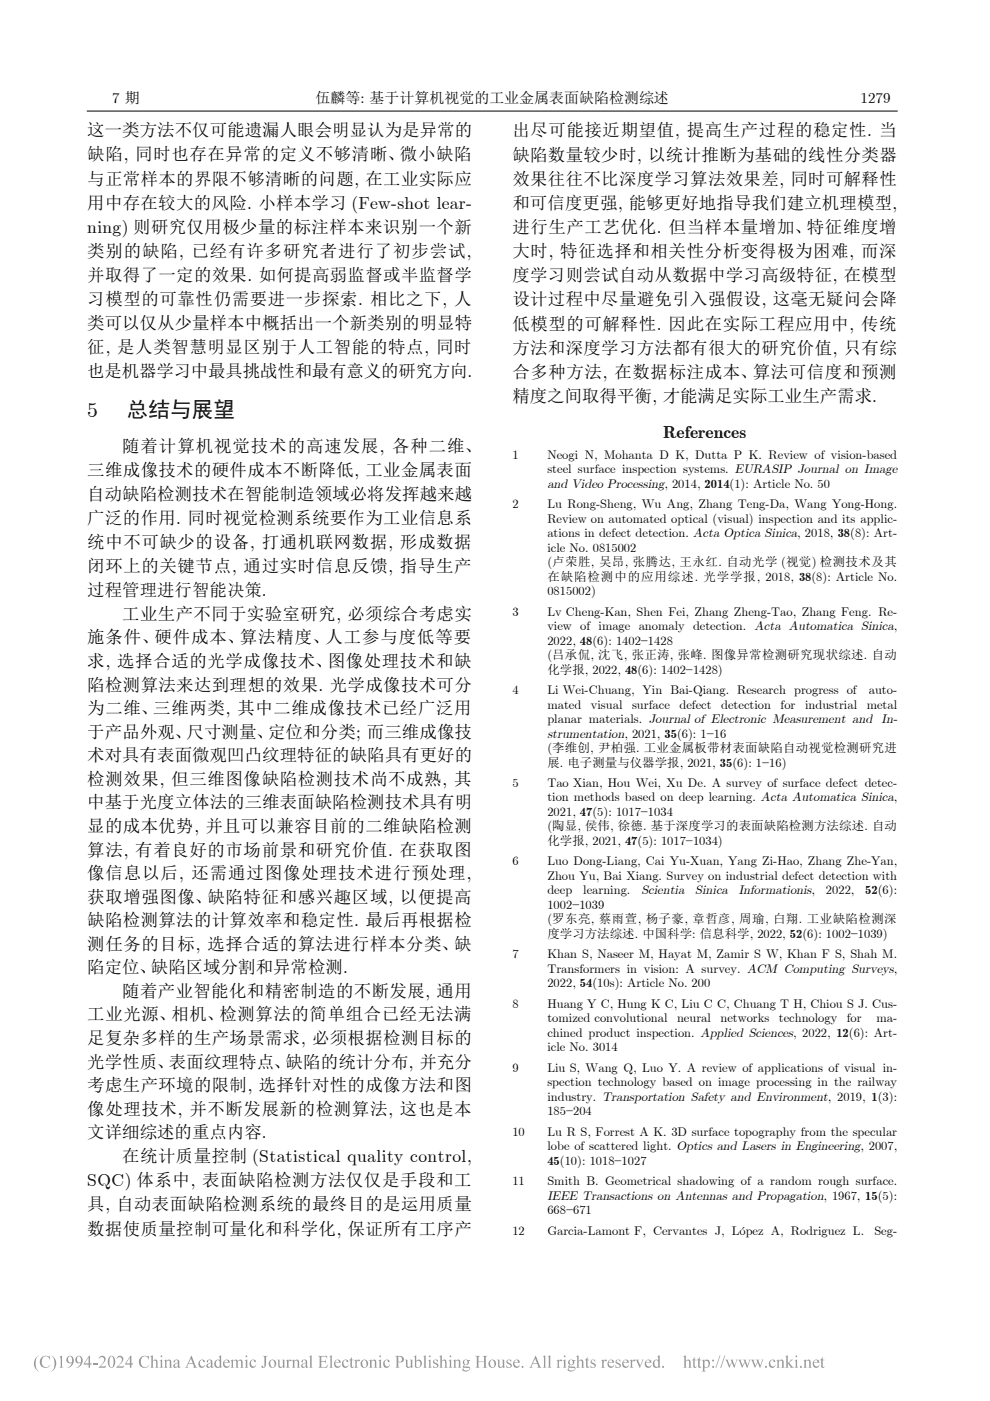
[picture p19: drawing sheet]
<svg xmlns="http://www.w3.org/2000/svg" width="210mm" height="297mm" viewBox="0 0 210 297" stroke-linecap="round" stroke-linejoin="round" font-family="sans-serif">
<defs><g id="words">
<g font-size="4.6">
<text x="18.5" y="88.4">5</text>
<text x="26.9" y="88.4">总结与展望</text>
</g>
<g font-size="3.7">
<text x="18.5" y="28.9">这一类方法不仅可能遗漏人眼会明显认为是异常的</text>
<text x="108.7" y="28.9">出尽可能接近期望值, 提高生产过程的稳定性. 当</text>
<text x="18.5" y="34">缺陷, 同时也存在异常的定义不够清晰、微小缺陷</text>
<text x="108.7" y="34">缺陷数量较少时, 以统计推断为基础的线性分类器</text>
<text x="18.5" y="39.1">与正常样本的界限不够清晰的问题, 在工业实际应</text>
<text x="108.7" y="39.2">效果往往不比深度学习算法效果差, 同时可解释性</text>
<text x="18.5" y="44.2">用中存在较大的风险. 小样本学习 (Few-shot lear-</text>
<text x="108.7" y="44.3">和可信度更强, 能够更好地指导我们建立机理模型,</text>
<text x="18.5" y="49.3">ning) 则研究仅用极少量的标注样本来识别一个新</text>
<text x="108.7" y="49.4">进行生产工艺优化. 但当样本量增加、特征维度增</text>
<text x="18.5" y="54.4">类别的缺陷, 已经有许多研究者进行了初步尝试,</text>
<text x="18.5" y="59.5">并取得了一定的效果. 如何提高弱监督或半监督学</text>
<text x="108.7" y="54.5">大时, 特征选择和相关性分析变得极为困难, 而深</text>
<text x="108.7" y="59.6">度学习则尝试自动从数据中学习高级特征, 在模型</text>
<text x="18.5" y="64.6">习模型的可靠性仍需要进一步探索. 相比之下, 人</text>
<text x="108.7" y="64.7">设计过程中尽量避免引入强假设, 这毫无疑问会降</text>
<text x="18.5" y="69.7">类可以仅从少量样本中概括出一个新类别的明显特</text>
<text x="108.7" y="69.9">低模型的可解释性. 因此在实际工程应用中, 传统</text>
<text x="18.5" y="74.8">征, 是人类智慧明显区别于人工智能的特点, 同时</text>
<text x="108.7" y="75">方法和深度学习方法都有很大的研究价值, 只有综</text>
<text x="18.5" y="79.9">也是机器学习中最具挑战性和最有意义的研究方向.</text>
<text x="108.7" y="80.1">合多种方法, 在数据标注成本、算法可信度和预测</text>
<text x="108.7" y="85.2">精度之间取得平衡, 才能满足实际工业生产需求.</text>
<text x="25.9" y="95.8">随着计算机视觉技术的高速发展, 各种二维、</text>
<text x="140.7" y="92.8">References</text>
<text x="18.5" y="100.9">三维成像技术的硬件成本不断降低, 工业金属表面</text>
<text x="18.5" y="106">自动缺陷检测技术在智能制造领域必将发挥越来越</text>
<text x="18.5" y="111.1">广泛的作用. 同时视觉检测系统要作为工业信息系</text>
<text x="18.5" y="116.2">统中不可缺少的设备, 打通机联网数据, 形成数据</text>
<text x="18.5" y="121.3">闭环上的关键节点, 通过实时信息反馈, 指导生产</text>
<text x="18.5" y="126.4">过程管理进行智能决策.</text>
<text x="25.9" y="131.4">工业生产不同于实验室研究, 必须综合考虑实</text>
<text x="18.5" y="136.4">施条件、硬件成本、算法精度、人工参与度低等要</text>
<text x="18.5" y="141.4">求, 选择合适的光学成像技术、图像处理技术和缺</text>
<text x="18.5" y="146.4">陷检测算法来达到理想的效果. 光学成像技术可分</text>
<text x="18.5" y="151.4">为二维、三维两类, 其中二维成像技术已经广泛用</text>
<text x="18.5" y="156.4">于产品外观、尺寸测量、定位和分类; 而三维成像技</text>
<text x="18.5" y="161.4">术对具有表面微观凹凸纹理特征的缺陷具有更好的</text>
<text x="18.5" y="166.4">检测效果, 但三维图像缺陷检测技术尚不成熟, 其</text>
<text x="18.5" y="171.4">中基于光度立体法的三维表面缺陷检测技术具有明</text>
<text x="18.5" y="176.4">显的成本优势, 并且可以兼容目前的二维缺陷检测</text>
<text x="18.5" y="181.4">算法, 有着良好的市场前景和研究价值. 在获取图</text>
<text x="18.5" y="186.4">像信息以后, 还需通过图像处理技术进行预处理,</text>
<text x="18.5" y="191.4">获取增强图像、缺陷特征和感兴趣区域, 以便提高</text>
<text x="18.5" y="196.4">缺陷检测算法的计算效率和稳定性. 最后再根据检</text>
<text x="18.5" y="201.4">测任务的目标, 选择合适的算法进行样本分类、缺</text>
<text x="18.5" y="206.4">陷定位、缺陷区域分割和异常检测.</text>
<text x="25.9" y="211.4">随着产业智能化和精密制造的不断发展, 通用</text>
<text x="18.5" y="216.4">工业光源、相机、检测算法的简单组合已经无法满</text>
<text x="18.5" y="221.4">足复杂多样的生产场景需求, 必须根据检测目标的</text>
<text x="18.5" y="226.3">光学性质、表面纹理特点、缺陷的统计分布, 并充分</text>
<text x="18.5" y="231.3">考虑生产环境的限制, 选择针对性的成像方法和图</text>
<text x="18.5" y="236.3">像处理技术, 并不断发展新的检测算法, 这也是本</text>
<text x="18.5" y="241.3">文详细综述的重点内容.</text>
<text x="18.5" y="251.5">SQC) 体系中, 表面缺陷检测方法仅仅是手段和工</text>
<text x="25.9" y="246.4">在统计质量控制 (Statistical quality control,</text>
<text x="18.5" y="256.6">具, 自动表面缺陷检测系统的最终目的是运用质量</text>
<text x="18.5" y="261.7">数据使质量控制可量化和科学化, 保证所有工序产</text>
</g>
<g font-size="3.2">
<text x="23.8" y="21.8">7 期</text>
<text x="66.9" y="21.8">伍麟等: 基于计算机视觉的工业金属表面缺陷检测综述</text>
<text x="182.6" y="21.8">1279</text>
</g>
<g font-size="2.7">
<text x="116.1" y="103.4">and Video Processing, 2014, 2014(1): Article No. 50</text>
<text x="187" y="153.3">In-</text>
<text x="116.1" y="156.4">strumentation, 2021, 35(6): 1−16</text>
<text x="136" y="189.6">Scientia</text>
<text x="147.5" y="189.6">Sinica</text>
<text x="156.7" y="189.6">Informationis,</text>
<text x="116.1" y="254.3">IEEE Transactions on Antennas and Propagation, 1967, 15(5):</text>
</g>
<g font-size="2.6">
<text x="108.7" y="97.3">1</text>
<text x="116.1" y="100.4">steel surface inspection systems. EURASIP Journal on Image</text>
<text x="116.1" y="97.3">Neogi N, Mohanta D K, Dutta P K. Review of vision-based</text>
<text x="108.7" y="107.8">2</text>
<text x="116.1" y="107.8">Lu Rong-Sheng, Wu Ang, Zhang Teng-Da, Wang Yong-Hong.</text>
<text x="116.1" y="110.8">Review on automated optical (visual) inspection and its applic-</text>
<text x="116.1" y="113.9">ations in defect detection. Acta Optica Sinica, 2018, 38(8): Art-</text>
<text x="116.1" y="117">icle No. 0815002</text>
<text x="116.1" y="123.1">在缺陷检测中的应用综述. 光学学报, 2018, 38(8): Article No.</text>
<text x="116.1" y="120.1">(卢荣胜, 吴昂, 张腾达, 王永红. 自动光学 (视觉) 检测技术及其</text>
<text x="108.7" y="130.5">3</text>
<text x="116.1" y="126.2">0815002)</text>
<text x="116.1" y="130.5">Lv Cheng-Kan, Shen Fei, Zhang Zheng-Tao, Zhang Feng. Re-</text>
<text x="116.1" y="133.6">view of image anomaly detection. Acta Automatica Sinica,</text>
<text x="116.1" y="136.7">2022, 48(6): 1402−1428</text>
<text x="116.1" y="142.8">化学报, 2022, 48(6): 1402−1428)</text>
<text x="116.1" y="139.8">(吕承侃, 沈飞, 张正涛, 张峰. 图像异常检测研究现状综述. 自动</text>
<text x="108.7" y="147.2">4</text>
<text x="116.1" y="147.2">Li Wei-Chuang, Yin Bai-Qiang. Research progress of</text>
<text x="184.3" y="147.2">auto-</text>
<text x="116.1" y="150.2">mated</text>
<text x="116.1" y="153.3">planar materials. Journal of Electronic Measurement and</text>
<text x="125.3" y="150.2">visual</text>
<text x="134.1" y="150.2">surface</text>
<text x="144.1" y="150.2">defect</text>
<text x="153" y="150.2">detection</text>
<text x="165.6" y="150.2">for</text>
<text x="170.8" y="150.2">industrial</text>
<text x="183.9" y="150.2">metal</text>
<text x="116.1" y="159.4">(李维创, 尹柏强. 工业金属板带材表面缺陷自动视觉检测研究进</text>
<text x="108.7" y="166.9">5</text>
<text x="116.1" y="162.5">展. 电子测量与仪器学报, 2021, 35(6): 1−16)</text>
<text x="116.1" y="166.9">Tao Xian, Hou Wei, Xu De. A survey of surface defect detec-</text>
<text x="116.1" y="173">2021, 47(5): 1017−1034</text>
<text x="116.1" y="169.9">tion methods based on deep learning. Acta Automatica Sinica,</text>
<text x="116.1" y="176.1">(陶显, 侯伟, 徐德. 基于深度学习的表面缺陷检测方法综述. 自动</text>
<text x="116.1" y="179.1">化学报, 2021, 47(5): 1017−1034)</text>
<text x="108.7" y="183.5">6</text>
<text x="116.1" y="183.5">Luo Dong-Liang, Cai Yu-Xuan, Yang Zi-Hao, Zhang Zhe-Yan,</text>
<text x="116.1" y="186.6">Zhou Yu, Bai Xiang. Survey on industrial defect detection with</text>
<text x="116.1" y="189.6">deep</text>
<text x="123.7" y="189.6">learning.</text>
<text x="175.2" y="189.6">2022,</text>
<text x="183.6" y="189.6">52(6):</text>
<text x="116.1" y="192.7">1002−1039</text>
<text x="116.1" y="195.8">(罗东亮, 蔡雨萱, 杨子豪, 章哲彦, 周瑜, 白翔. 工业缺陷检测深</text>
<text x="108.7" y="203.2">7</text>
<text x="116.1" y="198.8">度学习方法综述. 中国科学: 信息科学, 2022, 52(6): 1002−1039)</text>
<text x="116.1" y="203.2">Khan S, Naseer M, Hayat M, Zamir S W, Khan F S, Shah M.</text>
<text x="116.1" y="209.3">2022, 54(10s): Article No. 200</text>
<text x="116.1" y="206.3">Transformers in vision: A survey. ACM Computing Surveys,</text>
<text x="108.7" y="213.7">8</text>
<text x="116.1" y="213.7">Huang Y C, Hung K C, Liu C C, Chuang T H, Chiou S J. Cus-</text>
<text x="116.1" y="216.7">tomized convolutional</text>
<text x="116.1" y="219.8">chined product inspection. Applied Sciences, 2022, 12(6): Art-</text>
<text x="143.6" y="216.7">neural</text>
<text x="152.8" y="216.7">networks</text>
<text x="165.2" y="216.7">technology</text>
<text x="179.6" y="216.7">for</text>
<text x="185.9" y="216.7">ma-</text>
<text x="108.7" y="227.2">9</text>
<text x="116.1" y="222.9">icle No. 3014</text>
<text x="116.1" y="227.2">Liu S, Wang Q, Luo Y. A review of applications of visual in-</text>
<text x="116.1" y="230.3">spection technology based on image processing in the railway</text>
<text x="116.1" y="233.4">industry. Transportation Safety and Environment, 2019, 1(3):</text>
<text x="116.1" y="236.4">185−204</text>
<text x="108.7" y="240.8">10</text>
<text x="116.1" y="243.8">lobe of scattered light. Optics and Lasers in Engineering, 2007,</text>
<text x="116.1" y="240.8">Lu R S, Forrest A K. 3D surface topography from the specular</text>
<text x="108.7" y="251.3">11</text>
<text x="116.1" y="246.9">45(10): 1018−1027</text>
<text x="116.1" y="251.3">Smith B. Geometrical shadowing of a random rough surface.</text>
<text x="116.1" y="257.4">668−671</text>
<text x="108.7" y="261.7">12</text>
<text x="116.1" y="261.7">Garcia-Lamont F, Cervantes J, López A, Rodriguez L.</text>
<text x="185.5" y="261.7">Seg-</text>
</g>
</g></defs>
<path d="M18.5 23.5h171.8" fill="none" stroke="#000" stroke-width=".21"/>
<g fill="#999">
<path d="M174.4 287.7l.1 .6h.4l-.4 .1v1.3l.2 .1 .2-.1a.38 .38 0 0 1-.4 .3 .38 .38 0 0 1-.3-.4v-1.2h-.3z" fill-rule="evenodd"/>
<path d="M44 288.4a.62 .62 0 0 1 .7-.1 .62 .62 0 0 1 .3 .6l.1 .9h.2l-.4 .2-.2-.2a.51 .51 0 0 1-.9 .1 .51 .51 0 0 1 .5-.8l.4-.2v-.3a.36 .36 0 0 0-.4-.2 .36 .36 0 0 0-.3 .5l-.1-.2zM44.1 289.3v.2l.1 .3 .5-.2v-.6z" fill-rule="evenodd"/>
<path d="M130.7 288.4l.9-.1v.5a.44 .44 0 0 0-.3-.4 .44 .44 0 0 0-.5 .2l.3 .3a.59 .59 0 0 1 .5 .8 .59 .59 0 0 1-.9 .2l-.1 .1v-.5a.48 .48 0 0 0 .3 .4 .48 .48 0 0 0 .5-.2v-.3l-.8-.5z" fill-rule="evenodd"/>
<path d="M56.9 289.1a.85 .85 0 0 1 1.7 0 .85 .85 0 0 1-1.7 0zM57.5 288.4a.89 .89 0 0 0 .5 1.5 .92 .92 0 0 0-.4-1.5z" fill-rule="evenodd"/>
<path d="M115.1 287.6l.6-.2v2.2v.3l.3 .1h-.9l.3-.2v-.2v-1.8l-.1-.2z" fill-rule="evenodd"/>
<path d="M18.9 287.4h.2v1.7h.3v.2h-.3v.7h-.3v-.7h-1v-.2zM18.8 287.8l-.8 1.3h.8z" fill-rule="evenodd"/>
<path d="M71.1 288.5a.67 .67 0 0 1 .7-.2 .67 .67 0 0 1 .5 .6h-1.2a.6 .6 0 0 0 .4 .8 .6 .6 0 0 0 .7-.4 .73 .73 0 0 1-.9 .7 .73 .73 0 0 1-.4-1.1zM71.3 288.5l-.2 .3h.8a.4 .4 0 0 0-.2-.4 .4 .4 0 0 0-.4 .1z" fill-rule="evenodd"/>
<path d="M148.8 288.5l.6-.2v.3a.62 .62 0 0 1 .8-.3 .62 .62 0 0 1 .4 .8 .76 .76 0 0 1-.3 .8 .76 .76 0 0 1-.9 0v.6l.3 .3h-.9l.3-.2v-2zM149.6 288.6l-.2 .1v.7a.47 .47 0 0 0 .6 .5 .47 .47 0 0 0 .3-.7 .5 .5 0 0 0-.1-.6 .5 .5 0 0 0-.6 0z" fill-rule="evenodd"/>
<path d="M95.4 287.6a.18 .18 0 0 1 .3 0 .18 .18 0 0 1-.3 0zM95.1 288.5l.6-.2v1.4l.3 .3h-.9l.3-.2v-.2v-1.1z" fill-rule="evenodd"/>
<path d="M156.6 288.3h.7l-.2 .2 .5 1.1 .3-.9-.3-.4h.7l-.1 .2 .4 1 .4-1.1-.3-.1h.5l-.7 1.7-.5-1.1-.6 1.1-.6-1.5z" fill-rule="evenodd"/>
<path d="M31.8 287.6l.6-.2v1.2a.54 .54 0 0 1 .7-.3 .54 .54 0 0 1 .3 .7v.8l.3 .2h-.9l.3-.3v-.9a.35 .35 0 0 0-.3-.4 .35 .35 0 0 0-.4 .3v1.1l.3 .2h-.8l.2-.3v-2z" fill-rule="evenodd"/>
<path d="M27.7 287.4h.2v1.7h.3v.2h-.3v.7h-.3v-.7h-1v-.2zM27.6 287.8l-.9 1.3h.9z" fill-rule="evenodd"/>
<path d="M72.8 288.5a.56 .56 0 0 1 .6-.3 .56 .56 0 0 1 .4 .5 .27 .27 0 0 1-.3 0 .27 .27 0 0 1-.1-.3 .6 .6 0 0 0-.6 .4 .6 .6 0 0 0 .2 .7 .55 .55 0 0 0 .5 .2 .55 .55 0 0 0 .5-.4 .76 .76 0 0 1-1 .7 .76 .76 0 0 1-.4-1.1z" fill-rule="evenodd"/>
<path d="M36.9 288.5a.62 .62 0 0 1 .7-.3 .62 .62 0 0 1 .4 .7v.8l.3 .1-.4 .2-.2-.2a.51 .51 0 0 1-.9 .1 .51 .51 0 0 1 .4-.8l.5-.2v-.3a.32 .32 0 0 0-.4-.2 .32 .32 0 0 0-.2 .4h-.2zM37.1 289.3a.34 .34 0 0 0 .1 .5 .34 .34 0 0 0 .5-.2v-.6z" fill-rule="evenodd"/>
<path d="M122.2 287.6l.5-.2v1.2a.55 .55 0 0 1 .7-.3 .55 .55 0 0 1 .4 .7v.8l.2 .2h-.8l.2-.2v-1a.35 .35 0 0 0-.3-.4 .35 .35 0 0 0-.4 .3v1.1l.3 .2h-.8l.2-.1v-.3v-1.8v-.2z" fill-rule="evenodd"/>
<path d="M96.1 288.5l.5-.2v.3a.54 .54 0 0 1 .7-.4 .54 .54 0 0 1 .3 .7l.1 .9 .2 .2h-.8l.2-.2v-1.1l-.2-.2-.5 .2v1.1l.3 .2h-.8l.2-.1v-.3v-1.1z" fill-rule="evenodd"/>
<path d="M42.3 288.5a.59 .59 0 0 1 .7-.3 .59 .59 0 0 1 .4 .5 .29 .29 0 0 1-.3 0 .29 .29 0 0 1-.1-.3 .6 .6 0 0 0-.6 .4 .6 .6 0 0 0 .1 .7 .55 .55 0 0 0 .6 .2 .55 .55 0 0 0 .4-.4 .76 .76 0 0 1-.9 .7 .76 .76 0 0 1-.5-1.1z" fill-rule="evenodd"/>
<path d="M8.9 287.7a1.78 1.78 0 0 1 1.5-.2l.1-.1 .1 .9a.92 .92 0 0 0-1.1-.7 .92 .92 0 0 0-.6 1.2 .98 .98 0 0 0 .6 1 .98 .98 0 0 0 1.2-.4 1.24 1.24 0 0 1-1.9 .3 1.24 1.24 0 0 1 .1-2z" fill-rule="evenodd"/>
<path d="M92 288.4l.9-.1v.5a.47 .47 0 0 0-.3-.4 .47 .47 0 0 0-.5 .1l.3 .4a.59 .59 0 0 1 .5 .8 .59 .59 0 0 1-.9 .2l-.1 .1v-.5a.48 .48 0 0 0 .3 .4 .48 .48 0 0 0 .5-.2l-.1-.3-.7-.4z" fill-rule="evenodd"/>
<path d="M7.8 287.7l.4-.3a2.47 2.47 0 0 0 0 3.4 1.93 1.93 0 0 1-.4-3.1z" fill-rule="evenodd"/>
<path d="M34.1 287.6a.18 .18 0 0 1 .3 0 .18 .18 0 0 1-.3 0zM33.8 288.5l.6-.2v1.4l.3 .3h-.9l.3-.2v-.2v-1.1z" fill-rule="evenodd"/>
<path d="M166.5 287.6l.6-.2v1.6l.6-.5-.1-.2h.7l-.9 .6 1 1.1h-.8l.1-.2-.6-.8v.8l.3 .2h-.9l.2-.1 .1-.3v-1.9z" fill-rule="evenodd"/>
<path d="M14.4 287.6a.93 .93 0 0 1 1.2 .3 .93 .93 0 0 1 0 1.1 1.34 1.34 0 0 1-1.5 1 1.26 1.26 0 0 0 1.1-1.1 .77 .77 0 0 1-1.1-.2 .77 .77 0 0 1 .3-1.1zM14.7 287.6a.64 .64 0 0 0-.3 .9 .64 .64 0 0 0 .9 .2 .99 .99 0 0 0-.4-1.2z" fill-rule="evenodd"/>
<path d="M55.7 287.5h1.1l-.4 .3v1.3a.58 .58 0 0 1-.2 .8 .58 .58 0 0 1-.7-.2l.1-.1 .4 .3 .1-.1v-2z" fill-rule="evenodd"/>
<path d="M152.7 287.4h.1l-.9 2.6h-.1z" fill-rule="evenodd"/>
<path d="M58.7 288.3h.6v1.1a.36 .36 0 0 0 .3 .4 .36 .36 0 0 0 .4-.2v-1.1l-.2-.2h.5v1.4l.3 .1-.6 .2v-.3a.52 .52 0 0 1-.6 .3 .52 .52 0 0 1-.4-.6v-1z" fill-rule="evenodd"/>
<path d="M151.1 288.5a.2 .2 0 0 1 .4 0 .2 .2 0 0 1-.4 0zM151 289.8a.25 .25 0 0 1 .5 0 .25 .25 0 0 1-.5 0z" fill-rule="evenodd"/>
<path d="M21.2 287.6a.77 .77 0 0 1 1.1 .2 .77 .77 0 0 1-.2 1.1l-.8 .8h.9l.3-.2-.1 .5-1.5-.1a2.08 2.08 0 0 0 1.1-1.9 .62 .62 0 0 0-1 .1z" fill-rule="evenodd"/>
<path d="M64.1 288.4a.62 .62 0 0 1 .7-.1 .62 .62 0 0 1 .4 .6v.9h.2l-.3 .2-.3-.2a.51 .51 0 0 1-.9 .1 .51 .51 0 0 1 .5-.8l.4-.2v-.3a.36 .36 0 0 0-.4-.2 .36 .36 0 0 0-.2 .5l-.2-.2zM64.2 289.3v.2l.2 .3 .4-.2v-.6z" fill-rule="evenodd"/>
<path d="M47.6 288.5a.67 .67 0 0 1 .7-.2 .67 .67 0 0 1 .5 .6h-1.2a.6 .6 0 0 0 .4 .8 .6 .6 0 0 0 .7-.4 .74 .74 0 0 1-.9 .7 .74 .74 0 0 1-.5-1.1zM47.7 288.5l-.1 .3h.8a.39 .39 0 0 0-.2-.4 .39 .39 0 0 0-.5 .1z" fill-rule="evenodd"/>
<path d="M153.7 287.4h.1l-.8 2.6h-.2z" fill-rule="evenodd"/>
<path d="M93.1 287.6l.6-.2v1.2a.54 .54 0 0 1 .7-.3 .54 .54 0 0 1 .3 .7l.1 .8 .2 .2h-.8l.2-.3v-.9a.35 .35 0 0 0-.3-.4 .35 .35 0 0 0-.4 .3v1.1l.3 .2h-.8l.2-.3v-2z" fill-rule="evenodd"/>
<path d="M74.6 287.7v.6h.4l-.4 .1 .1 1.3 .1 .1 .3-.1a.39 .39 0 0 1-.5 .3 .39 .39 0 0 1-.3-.4v-1.2h-.3z" fill-rule="evenodd"/>
<path d="M29.9 287.7a1.76 1.76 0 0 1 1.5-.2l.2-.1v.9a.9 .9 0 0 0-1.1-.7 .9 .9 0 0 0-.6 1.2 .96 .96 0 0 0 .6 1 .96 .96 0 0 0 1.2-.4 1.24 1.24 0 0 1-1.9 .3 1.24 1.24 0 0 1 .1-2z" fill-rule="evenodd"/>
<path d="M85.8 288.3h.6v1.1a.36 .36 0 0 0 .3 .4 .36 .36 0 0 0 .4-.2v-1.1l-.2-.2h.6v1.4l.2 .1-.6 .2v-.3a.54 .54 0 0 1-.6 .3 .54 .54 0 0 1-.4-.6v-1z" fill-rule="evenodd"/>
<path d="M61.8 288.5l.6-.2v.3a.54 .54 0 0 1 .7-.4 .54 .54 0 0 1 .4 .7v.9l.2 .2h-.8l.2-.2v-.9v-.3l-.2-.1-.5 .2v1.1l.3 .2h-.8l.2-.2v-1.2z" fill-rule="evenodd"/>
<path d="M80.5 287.6a.19 .19 0 0 1 .3 0 .19 .19 0 0 1-.3 0zM80.2 288.5l.6-.2v1.5l.3 .2h-.8l.2-.3v-1.1z" fill-rule="evenodd"/>
<path d="M81.5 288.5a.56 .56 0 0 1 .6-.3 .56 .56 0 0 1 .5 .5 .27 .27 0 0 1-.3 0 .27 .27 0 0 1-.1-.3 .6 .6 0 0 0-.6 .4 .6 .6 0 0 0 .1 .7 .55 .55 0 0 0 .6 .2 .55 .55 0 0 0 .4-.4 .76 .76 0 0 1-.9 .7 .76 .76 0 0 1-.5-1.1z" fill-rule="evenodd"/>
<path d="M159.3 288.3h.7l-.1 .3 .4 1 .4-.9-.4-.4h.7l-.1 .3 .4 .9 .4-1-.2-.2h.5l-.3 .3-.4 1.4-.6-1.1-.6 1.1z" fill-rule="evenodd"/>
<path d="M83.8 287.5h.9a.76 .76 0 0 1 1 .8 .76 .76 0 0 1-1.2 .5v.9l.3 .3h-1l.3-.2v-.3v-1.8zM84.5 287.7v1a.57 .57 0 0 0 .8-.5 .57 .57 0 0 0-.8-.5z" fill-rule="evenodd"/>
<path d="M40.6 287.4l.9 2.1 .4 .5h-1l.2-.2-.1-.6h-1l-.3 .6 .3 .2h-.8l.3-.3zM40.5 288l-.5 1h.9z" fill-rule="evenodd"/>
<path d="M87.7 287.6l.6-.2v1.2a.7 .7 0 0 1 1-.2 .7 .7 0 0 1 .2 1 .92 .92 0 0 1-1.5 .4v-2l-.1-.2zM88.3 288.7v1a.65 .65 0 0 0 1-.4 .65 .65 0 0 0-.7-.8z" fill-rule="evenodd"/>
<path d="M48.9 288.5l.5-.2v.3a.55 .55 0 0 1 .5-.3 .55 .55 0 0 1 .5 .3 .53 .53 0 0 1 .7-.4 .53 .53 0 0 1 .4 .7v.9l.2 .2h-.8l.3-.2v-.9a.35 .35 0 0 0-.4-.4 .35 .35 0 0 0-.4 .3v1l.3 .2h-.8l.2-.2v-.9a.37 .37 0 0 0-.2-.4 .37 .37 0 0 0-.5 .2l.1 1.1 .2 .2h-.8l.2-.1v-.3v-1.1z" fill-rule="evenodd"/>
<path d="M127.5 288.5l.6-.2v.3l.2-.3h.3a.2 .2 0 0 1 0 .3 .2 .2 0 0 1-.3-.1l-.2 .3v.9l.3 .3h-.9l.2-.2v-1.2z" fill-rule="evenodd"/>
<path d="M46.4 287.6l.5-.2v2.3l.3 .1-.6 .2v-.2a.74 .74 0 0 1-1 0 .74 .74 0 0 1-.1-1.1l.5-.4 .6 .1v-.7zM46 288.5a.75 .75 0 0 0-.2 .8 .75 .75 0 0 0 .6 .5l.2-.2v-.8a.38 .38 0 0 0-.2-.4 .38 .38 0 0 0-.4 .1z" fill-rule="evenodd"/>
<path d="M120.7 288.4l.5-.1 .9 .1-.1 .1h-.3a.68 .68 0 0 1-.1 .8 .68 .68 0 0 1-.8 .2v.1l.2 .1a.75 .75 0 0 1 1.1 .6 .93 .93 0 0 1-.8 .5 .93 .93 0 0 1-.9-.5l.3-.3-.2-.3 .3-.3-.3-.4zM120.9 288.4a.49 .49 0 0 0-.1 .7 .49 .49 0 0 0 .6 .1 .5 .5 0 0 0 .1-.6 .5 .5 0 0 0-.6-.2zM120.8 290l-.2 .2a.72 .72 0 0 0 .7 .4 .72 .72 0 0 0 .6-.5z" fill-rule="evenodd"/>
<path d="M91 287.6a.2 .2 0 0 1 .4 0 .2 .2 0 0 1-.4 0zM90.8 288.5l.5-.2 .1 1.4 .2 .3h-.8l.2-.2 .1-.2-.1-1.1z" fill-rule="evenodd"/>
<path d="M98.4 288.4l.4-.1 .9 .1-.3 .1a.68 .68 0 0 1-.1 .8 .68 .68 0 0 1-.8 .2l-.1 .1 .2 .1a.72 .72 0 0 1 1.1 .6 .9 .9 0 0 1-.8 .5 .9 .9 0 0 1-.8-.5l.3-.3-.2-.4 .3-.2-.3-.4zM98.6 288.4a.49 .49 0 0 0-.1 .7 .49 .49 0 0 0 .6 .1 .5 .5 0 0 0 .1-.6 .5 .5 0 0 0-.6-.2zM98.5 290l-.2 .2a.73 .73 0 0 0 .7 .4 .73 .73 0 0 0 .6-.5z" fill-rule="evenodd"/>
<path d="M34.7 288.5l.6-.2v.3a.54 .54 0 0 1 .7-.4 .54 .54 0 0 1 .3 .7v.9l.3 .2h-.8l.2-.2v-1.1l-.2-.2-.5 .2v1.1l.3 .2h-.9l.3-.1v-.3v-1.1z" fill-rule="evenodd"/>
<path d="M100.8 287.5h1l-.3 .2v1h1.2v-1l-.4-.2h1.1l-.3 .1-.1 .3 .1 1.8 .3 .3h-1.1l.4-.2v-1h-1.2v1l.3 .2h-1l.3-.2v-.3v-1.8z" fill-rule="evenodd"/>
<path d="M105.4 288.3h.5v1.1a.36 .36 0 0 0 .3 .4 .36 .36 0 0 0 .4-.2v-1.1l-.2-.2h.6v1.4l.2 .1-.6 .2v-.3a.52 .52 0 0 1-.6 .3 .52 .52 0 0 1-.3-.6l-.1-1z" fill-rule="evenodd"/>
<path d="M89.7 287.6l.6-.2v2.3l.3 .3h-.9l.3-.2v-2.1z" fill-rule="evenodd"/>
<path d="M107.6 288.4l.8-.1v.5a.44 .44 0 0 0-.3-.4 .44 .44 0 0 0-.5 .2l.3 .3a.59 .59 0 0 1 .6 .8 .59 .59 0 0 1-.9 .2l-.2 .1v-.5a.48 .48 0 0 0 .4 .4 .48 .48 0 0 0 .5-.2l-.1-.3-.8-.5z" fill-rule="evenodd"/>
<path d="M109.1 288.5a.67 .67 0 0 1 .7-.2 .67 .67 0 0 1 .5 .6h-1.2a.6 .6 0 0 0 .4 .8 .6 .6 0 0 0 .7-.4 .74 .74 0 0 1-.9 .7 .74 .74 0 0 1-.4-1.1zM109.3 288.5l-.2 .3h.8a.39 .39 0 0 0-.2-.4 .39 .39 0 0 0-.4 .1z" fill-rule="evenodd"/>
<path d="M134.8 288.3h.8l-.2 .2 .4 1.1 .4-1.2-.2-.1h.6l-.9 1.7-.7-1.5z" fill-rule="evenodd"/>
<path d="M16.3 287.6a.86 .86 0 0 1 1.1 .1 .86 .86 0 0 1 .1 1 1.38 1.38 0 0 1-1.5 1.3 1.21 1.21 0 0 0 1.1-1.1 .78 .78 0 0 1-1.1-.2 .78 .78 0 0 1 .3-1.1zM16.4 287.7a.64 .64 0 0 0-.1 .8 .64 .64 0 0 0 .8 .3 .74 .74 0 0 0-.5-1.2z" fill-rule="evenodd"/>
<path d="M116.2 287.6l.5-.2v2.4l.3 .2h-.8l.2-.4v-1.9z" fill-rule="evenodd"/>
<path d="M118 288.5l.6-.2v.3l.4-.3a.18 .18 0 0 1 .2 .1 .18 .18 0 0 1-.1 .2l-.3-.1-.2 .3v1l.3 .2h-.9l.2-.1 .1-.3-.1-1.1z" fill-rule="evenodd"/>
<path d="M119.6 287.6a.2 .2 0 0 1 .4 0 .2 .2 0 0 1-.4 0zM119.3 288.5l.6-.2v1.4l.3 .3h-.8l.2-.2v-1.2z" fill-rule="evenodd"/>
<path d="M60.6 288.5l.6-.2v.3l.3-.3 .3 .1a.23 .23 0 0 1-.1 .2 .23 .23 0 0 1-.3-.1l-.2 .3v.9l.3 .3h-.9l.3-.2v-1.2z" fill-rule="evenodd"/>
<path d="M52.1 287.6a.2 .2 0 0 1 .4 0 .2 .2 0 0 1-.4 0zM51.9 288.5l.6-.2v1.5l.2 .2h-.8l.2-.3v-1.1z" fill-rule="evenodd"/>
<path d="M172.6 288.5a.67 .67 0 0 1 .8-.2 .67 .67 0 0 1 .4 .6h-1.2a.6 .6 0 0 0 .4 .8 .6 .6 0 0 0 .8-.4 .73 .73 0 0 1-1 .7 .73 .73 0 0 1-.4-1.1zM172.8 288.5l-.2 .3h.9a.4 .4 0 0 0-.3-.4 .4 .4 0 0 0-.4 .1z" fill-rule="evenodd"/>
<path d="M125.4 288.4l.9-.1v.5a.45 .45 0 0 0-.3-.4 .45 .45 0 0 0-.5 .1v.2l.3 .2a.59 .59 0 0 1 .5 .8 .59 .59 0 0 1-.9 .2l-.1 .1v-.5a.45 .45 0 0 0 .3 .4 .45 .45 0 0 0 .5-.2l-.1-.3-.7-.4z" fill-rule="evenodd"/>
<path d="M139.4 287.6l.5-.2v2.3l.3 .1-.6 .2v-.2a.74 .74 0 0 1-1 0 .74 .74 0 0 1 0-1.1l.4-.4 .6 .1v-.7zM139 288.5a.77 .77 0 0 0 .5 1.3l.1-.2v-.8a.39 .39 0 0 0-.2-.4 .39 .39 0 0 0-.4 .1z" fill-rule="evenodd"/>
<path d="M76.4 289.1a.85 .85 0 0 1 1.7 0 .85 .85 0 0 1-1.7 0zM77 288.5a.86 .86 0 0 0 .5 1.4 .91 .91 0 0 0-.4-1.5z" fill-rule="evenodd"/>
<path d="M75.1 288.5l.6-.2v.3l.4-.3a.18 .18 0 0 1 .2 .1 .18 .18 0 0 1-.1 .2l-.3-.1-.2 .3v1l.3 .2h-.9l.2-.1 .1-.3-.1-1.1z" fill-rule="evenodd"/>
<path d="M10.9 287.4a1.91 1.91 0 0 1 0 3.4 2.47 2.47 0 0 0 0-3.4z" fill-rule="evenodd"/>
<path d="M132.2 288.5a.67 .67 0 0 1 .8-.2 .67 .67 0 0 1 .4 .6h-1.1a.6 .6 0 0 0 .3 .8 .6 .6 0 0 0 .8-.4 .74 .74 0 0 1-1 .7 .74 .74 0 0 1-.4-1.1zM132.4 288.5l-.1 .3h.7a.39 .39 0 0 0-.2-.4 .39 .39 0 0 0-.4 .1z" fill-rule="evenodd"/>
<path d="M133.5 288.5l.6-.2v.3l.4-.3a.18 .18 0 0 1 .3 .1 .18 .18 0 0 1-.2 .2l-.3-.1-.2 .3v1l.3 .2h-.9l.3-.1v-.3v-1.1z" fill-rule="evenodd"/>
<path d="M103.6 289.1a.85 .85 0 0 1 1.7 0 .85 .85 0 0 1-1.7 0zM104.2 288.4a.89 .89 0 0 0 .4 1.5 .92 .92 0 0 0-.3-1.5z" fill-rule="evenodd"/>
<path d="M129.1 288.5a.67 .67 0 0 1 .7-.2 .67 .67 0 0 1 .5 .6h-1.2a.6 .6 0 0 0 .4 .8 .6 .6 0 0 0 .7-.4 .73 .73 0 0 1-.9 .7 .73 .73 0 0 1-.4-1.1zM129.3 288.5l-.2 .3h.8a.4 .4 0 0 0-.2-.4 .4 .4 0 0 0-.4 .1z" fill-rule="evenodd"/>
<path d="M164.6 288.5l.6-.2v.3a.54 .54 0 0 1 .7-.4 .54 .54 0 0 1 .3 .7v.9l.3 .2h-.8l.2-.2v-1.1l-.2-.2-.5 .2v1.1l.3 .2h-.9l.3-.1v-.3v-1.1z" fill-rule="evenodd"/>
<path d="M163.3 288.5a.59 .59 0 0 1 .7-.3 .59 .59 0 0 1 .4 .5 .29 .29 0 0 1-.3 0 .29 .29 0 0 1-.1-.3 .6 .6 0 0 0-.6 .4 .6 .6 0 0 0 .1 .7 .55 .55 0 0 0 .6 .2 .55 .55 0 0 0 .4-.4 .76 .76 0 0 1-.9 .7 .76 .76 0 0 1-.5-1.1z" fill-rule="evenodd"/>
<path d="M65.5 287.6l.6-.2v2.3l.3 .3h-.9l.3-.2v-2.1z" fill-rule="evenodd"/>
<path d="M144.9 287.6l.6-.2v1.2a.55 .55 0 0 1 .7-.3 .55 .55 0 0 1 .3 .7v.8l.3 .2h-.9l.3-.2v-1a.35 .35 0 0 0-.3-.4 .35 .35 0 0 0-.4 .3v1.1l.2 .2h-.8l.3-.2v-2.1z" fill-rule="evenodd"/>
<path d="M147.3 287.7l.1 .6h.3l-.3 .1v1.3l.1 .1 .2-.1a.32 .32 0 0 1-.3 .3 .32 .32 0 0 1-.3-.3v-1.3h-.3z" fill-rule="evenodd"/>
<path d="M23.2 287.7a.75 .75 0 0 1 .9-.1 .75 .75 0 0 1 .3 .8 1.09 1.09 0 0 1-1 1.6 1.75 1.75 0 0 1-.2-2.3zM23.5 287.6a2.28 2.28 0 0 0 0 2.3h.1a1.76 1.76 0 0 0 .3-2.1z" fill-rule="evenodd"/>
<path d="M25 287.6a.77 .77 0 0 1 1.1 .2 .77 .77 0 0 1-.3 1.1l-.8 .8h1l.3-.2-.2 .5h-1.4a2.65 2.65 0 0 0 1.1-2 .6 .6 0 0 0-.6-.3 .6 .6 0 0 0-.5 .4z" fill-rule="evenodd"/>
<path d="M78.2 288.5l.6-.2v.3a.54 .54 0 0 1 .7-.4 .54 .54 0 0 1 .3 .7v.9l.3 .2h-.8l.2-.2v-.9l-.1-.3-.2-.1-.4 .2v1.1l.3 .2h-.9l.3-.2v-1.2z" fill-rule="evenodd"/>
<path d="M69.8 287.6l.6-.2v2.2v.3l.3 .1h-.9l.3-.2v-.2v-1.8l-.1-.2z" fill-rule="evenodd"/>
<path d="M153.8 288.3h.8l-.2 .2 .4 1.1 .4-.9-.3-.4h.7l-.2 .2 .5 1 .3-1.1-.2-.1h.5l-.2 .3-.5 1.4-.5-1.1-.6 1.1-.6-1.5z" fill-rule="evenodd"/>
<path d="M137 288.5a.67 .67 0 0 1 .8-.2 .67 .67 0 0 1 .4 .6h-1.1a.6 .6 0 0 0 .3 .8 .6 .6 0 0 0 .8-.4 .74 .74 0 0 1-1 .7 .74 .74 0 0 1-.4-1.1zM137.2 288.5l-.1 .3h.7a.39 .39 0 0 0-.2-.4 .39 .39 0 0 0-.4 .1z" fill-rule="evenodd"/>
<path d="M19.7 289h1v.3h-1z" fill-rule="evenodd"/>
<path d="M113.6 287.4l.9 2.1 .4 .5h-1l.3-.2-.2-.6h-1l-.3 .6 .3 .2h-.7l.3-.3zM113.5 288l-.5 1h.9z" fill-rule="evenodd"/>
<path d="M148.3 287.7l.1 .6h.4l-.4 .1v1.3l.2 .1 .2-.1a.38 .38 0 0 1-.4 .3 .38 .38 0 0 1-.3-.4v-1.2h-.3z" fill-rule="evenodd"/>
<path d="M12.5 287.7l.7-.3v2.3l.3 .3h-.9l.2-.2 .1-1.6-.1-.4z" fill-rule="evenodd"/>
<path d="M53.2 288.5a.56 .56 0 0 1 .6-.3 .56 .56 0 0 1 .4 .5 .27 .27 0 0 1-.3 0 .27 .27 0 0 1-.1-.3 .6 .6 0 0 0-.6 .4 .6 .6 0 0 0 .2 .7 .55 .55 0 0 0 .5 .2 .55 .55 0 0 0 .5-.4 .76 .76 0 0 1-1 .7 .76 .76 0 0 1-.5-1.1z" fill-rule="evenodd"/>
<path d="M168.7 287.6a.2 .2 0 0 1 .4 0 .2 .2 0 0 1-.4 0zM168.5 288.5l.6-.2v1.4l.3 .3h-.9l.3-.2v-.2v-1.1z" fill-rule="evenodd"/>
<path d="M170.4 288.5l.6-.2v.3a.54 .54 0 0 1 .6-.4 .54 .54 0 0 1 .4 .7v.9l.2 .2h-.8l.3-.2v-.9l-.1-.3-.2-.1-.4 .2v1.1l.2 .2h-.8l.2-.2v-1.2z" fill-rule="evenodd"/>
<path d="M124.6 287.7v.6h.4l-.4 .1v1.3l.2 .1 .3-.1a.38 .38 0 0 1-.5 .3 .38 .38 0 0 1-.3-.4v-1.2h-.3z" fill-rule="evenodd"/>
<path d="M67.5 287.5h1.9v.5l-.2-.3-1-.1v1h.8l.1-.3v.8l-.2-.3-.7-.1v1.1l.1 .1a.9 .9 0 0 0 1.2-.6l-.1 .7h-1.9l.2-.1 .1-.4v-1.8z" fill-rule="evenodd"/>
<circle cx="140.7" cy="289.8" r=".22"/>
<circle cx="110.8" cy="289.8" r=".22"/>
<circle cx="169.9" cy="289.8" r=".22"/>
<circle cx="162.5" cy="289.8" r=".22"/>
</g>
<use href="#words"/>
</svg>
